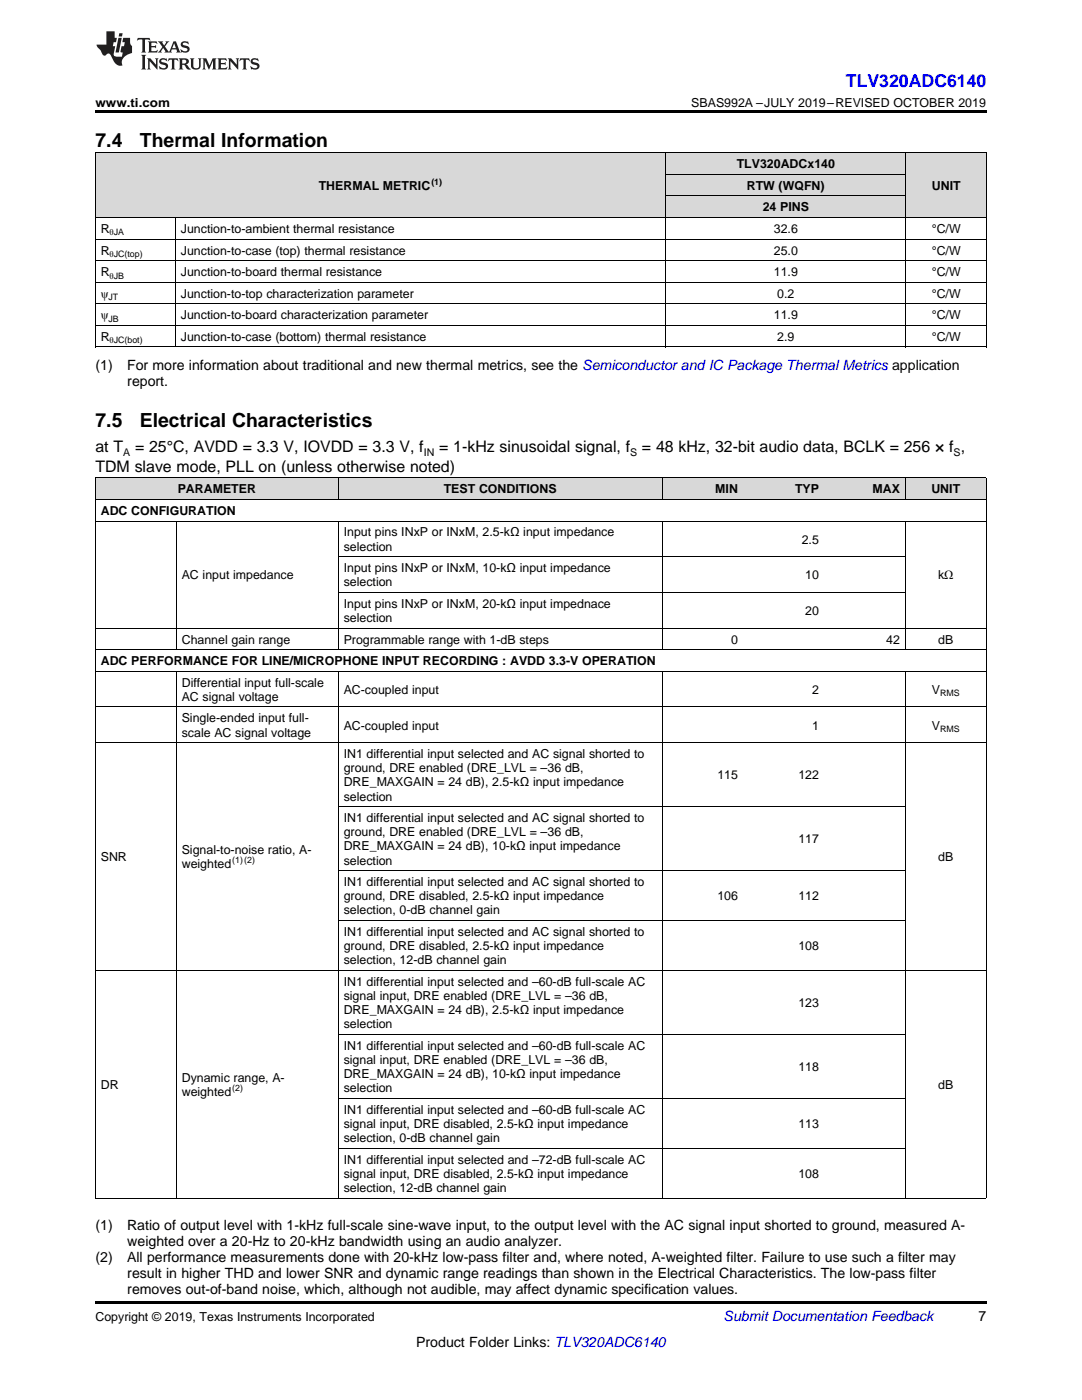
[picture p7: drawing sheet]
<svg xmlns="http://www.w3.org/2000/svg" width="216mm" height="279mm" viewBox="0 0 216 279" stroke-linecap="round" stroke-linejoin="round" font-family="sans-serif">
<defs><g id="words">
<g font-size="3.9">
<text x="19" y="29.3">7.4</text>
<text x="27.9" y="29.3">Thermal Information</text>
<text x="19" y="85.1">7.5</text>
<text x="27.9" y="85.1">Electrical Characteristics</text>
</g>
<text font-size="3.5" fill="#00f" x="168.8" y="17.3">TLV320ADC6140</text>
<g font-size="3.2">
<text x="19" y="90.3">at T</text>
<text x="19" y="94.2">TDM slave mode, PLL on (unless otherwise noted)</text>
<text x="27" y="90.3">= 25°C, AVDD = 3.3 V, IOVDD = 3.3 V, f</text>
<text x="87.6" y="90.3">= 1-kHz sinusoidal signal, f</text>
<text x="128.1" y="90.3">= 48 kHz, 32-bit audio data, BCLK = 256 × f ,</text>
</g>
<g font-size="2.8">
<text x="19" y="73.9">(1)</text>
<text x="25.4" y="73.9">For more information about traditional and new thermal metrics, see the Semiconductor and IC Package Thermal Metrics application</text>
<text x="25.4" y="77">report.</text>
<text x="19" y="245.5">(1)</text>
<text x="25.4" y="245.5">Ratio of output level with 1-kHz full-scale sine-wave input, to the output level with the AC signal input shorted to ground, measured A-</text>
<text x="19" y="251.9">(2)</text>
<text x="25.4" y="251.9">All performance measurements done with 20-kHz low-pass filter and, where noted, A-weighted filter. Failure to use such a filter may</text>
<text x="25.4" y="248.7">weighted over a 20-Hz to 20-kHz bandwidth using an audio analyzer.</text>
<text x="25.4" y="255.1">result in higher THD and lower SNR and dynamic range readings than shown in the Electrical Characteristics. The low-pass filter</text>
<text x="25.4" y="258.2">removes out-of-band noise, which, although not audible, may affect dynamic specification values.</text>
<text x="195.3" y="263.6">7</text>
<text x="83" y="268.9">Product Folder Links: TLV320ADC6140</text>
</g>
<text font-size="2.8" fill="#0000c8" x="144.4" y="263.6">Submit Documentation Feedback</text>
<g font-size="2.5">
<text x="19" y="21.4">www.ti.com</text>
<text x="137.9" y="21.4">SBAS992A –JULY 2019–REVISED OCTOBER 2019</text>
<text x="147" y="33.6">TLV320ADCx140</text>
<text x="63.6" y="37.9">THERMAL METRIC</text>
<text x="149" y="37.9">RTW (WQFN)</text>
<text x="185.9" y="37.9">UNIT</text>
<text x="20.1" y="46.5">R</text>
<text x="36.1" y="46.5">Junction-to-ambient thermal resistance</text>
<text x="152.2" y="42.2">24 PINS</text>
<text x="154.4" y="46.5">32.6</text>
<text x="185.9" y="46.5">°C/W</text>
<text x="20.1" y="50.8">R</text>
<text x="36.1" y="50.8">Junction-to-case (top) thermal resistance</text>
<text x="154.4" y="50.8">25.0</text>
<text x="185.9" y="50.8">°C/W</text>
<text x="20.1" y="55.1">R</text>
<text x="20.1" y="59.4">ψ</text>
<text x="36.1" y="55.1">Junction-to-board thermal resistance</text>
<text x="36.1" y="59.4">Junction-to-top characterization parameter</text>
<text x="154.4" y="55.1">11.9</text>
<text x="155.1" y="59.4">0.2</text>
<text x="185.9" y="55.1">°C/W</text>
<text x="185.9" y="59.4">°C/W</text>
<text x="20.1" y="63.7">ψ</text>
<text x="36.1" y="63.7">Junction-to-board characterization parameter</text>
<text x="154.4" y="63.7">11.9</text>
<text x="185.9" y="63.7">°C/W</text>
<text x="20.1" y="68">R</text>
<text x="36.1" y="68">Junction-to-case (bottom) thermal resistance</text>
<text x="155.1" y="68">2.9</text>
<text x="185.9" y="68">°C/W</text>
<text x="35.5" y="98.5">PARAMETER</text>
<text x="88.5" y="98.5">TEST CONDITIONS</text>
<text x="142.7" y="98.5">MIN</text>
<text x="158.6" y="98.5">TYP</text>
<text x="174.1" y="98.5">MAX</text>
<text x="185.8" y="98.5">UNIT</text>
<text x="20.1" y="102.8">ADC CONFIGURATION</text>
<text x="68.6" y="107.1">Input pins INxP or INxM, 2.5-kΩ input impedance</text>
<text x="68.6" y="109.9">selection</text>
<text x="160" y="108.5">2.5</text>
<text x="36.3" y="115.6">AC input impedance</text>
<text x="68.6" y="114.2">Input pins INxP or INxM, 10-kΩ input impedance</text>
<text x="68.6" y="117">selection</text>
<text x="160.7" y="115.6">10</text>
<text x="187.2" y="115.6">kΩ</text>
<text x="68.6" y="121.3">Input pins INxP or INxM, 20-kΩ input impednace</text>
<text x="68.6" y="124.1">selection</text>
<text x="160.7" y="122.7">20</text>
<text x="36.3" y="128.4">Channel gain range</text>
<text x="68.6" y="128.4">Programmable range with 1-dB steps</text>
<text x="145.9" y="128.4">0</text>
<text x="176.8" y="128.4">42</text>
<text x="187.2" y="128.4">dB</text>
<text x="20.1" y="132.8">ADC PERFORMANCE FOR LINE/MICROPHONE INPUT RECORDING : AVDD 3.3-V OPERATION</text>
<text x="36.3" y="137.1">Differential input full-scale</text>
<text x="36.3" y="139.9">AC signal voltage</text>
<text x="68.6" y="138.5">AC-coupled input</text>
<text x="162.1" y="138.5">2</text>
<text x="185.9" y="138.5">V</text>
<text x="36.3" y="144.2">Single-ended input full-</text>
<text x="36.3" y="147">scale AC signal voltage</text>
<text x="68.6" y="145.6">AC-coupled input</text>
<text x="162.1" y="145.6">1</text>
<text x="185.9" y="145.6">V</text>
<text x="68.6" y="151.3">IN1 differential input selected and AC signal shorted to</text>
<text x="68.6" y="154.1">ground, DRE enabled (DRE_LVL = –36 dB,</text>
<text x="143.2" y="155.5">115</text>
<text x="159.3" y="155.5">122</text>
<text x="68.6" y="157">DRE_MAXGAIN = 24 dB), 2.5-kΩ input impedance</text>
<text x="68.6" y="159.8">selection</text>
<text x="68.6" y="164.1">IN1 differential input selected and AC signal shorted to</text>
<text x="68.6" y="166.9">ground, DRE enabled (DRE_LVL = –36 dB,</text>
<text x="20.1" y="171.9">SNR</text>
<text x="36.3" y="170.5">Signal-to-noise ratio, A-</text>
<text x="36.3" y="173.3">weighted</text>
<text x="68.6" y="169.7">DRE_MAXGAIN = 24 dB), 10-kΩ input impedance</text>
<text x="68.6" y="172.5">selection</text>
<text x="159.3" y="168.3">117</text>
<text x="187.2" y="171.9">dB</text>
<text x="68.6" y="176.8">IN1 differential input selected and AC signal shorted to</text>
<text x="68.6" y="179.7">ground, DRE disabled, 2.5-kΩ input impedance</text>
<text x="143.2" y="179.7">106</text>
<text x="159.3" y="179.7">112</text>
<text x="68.6" y="182.5">selection, 0-dB channel gain</text>
<text x="68.6" y="186.8">IN1 differential input selected and AC signal shorted to</text>
<text x="68.6" y="189.6">ground, DRE disabled, 2.5-kΩ input impedance</text>
<text x="159.3" y="189.6">108</text>
<text x="68.6" y="192.4">selection, 12-dB channel gain</text>
<text x="68.6" y="196.7">IN1 differential input selected and –60-dB full-scale AC</text>
<text x="68.6" y="199.6">signal input, DRE enabled (DRE_LVL = –36 dB,</text>
<text x="68.6" y="202.4">DRE_MAXGAIN = 24 dB), 2.5-kΩ input impedance</text>
<text x="159.3" y="201">123</text>
<text x="68.6" y="205.2">selection</text>
<text x="68.6" y="209.5">IN1 differential input selected and –60-dB full-scale AC</text>
<text x="36.3" y="215.9">Dynamic range, A-</text>
<text x="68.6" y="212.3">signal input, DRE enabled (DRE_LVL = –36 dB,</text>
<text x="68.6" y="215.2">DRE_MAXGAIN = 24 dB), 10-kΩ input impedance</text>
<text x="159.3" y="213.7">118</text>
<text x="20.1" y="217.3">DR</text>
<text x="36.3" y="218.7">weighted</text>
<text x="68.6" y="218">selection</text>
<text x="187.2" y="217.3">dB</text>
<text x="68.6" y="222.3">IN1 differential input selected and –60-dB full-scale AC</text>
<text x="68.6" y="225.1">signal input, DRE disabled, 2.5-kΩ input impedance</text>
<text x="68.6" y="227.9">selection, 0-dB channel gain</text>
<text x="159.3" y="225.1">113</text>
<text x="68.6" y="232.2">IN1 differential input selected and –72-dB full-scale AC</text>
<text x="68.6" y="235.1">signal input, DRE disabled, 2.5-kΩ input impedance</text>
<text x="68.6" y="237.9">selection, 12-dB channel gain</text>
<text x="159.3" y="235.1">108</text>
<text x="19" y="263.6">Copyright © 2019, Texas Instruments Incorporated</text>
</g>
<g font-size="2.1">
<text x="24.6" y="90.9">A</text>
<text x="84.6" y="90.9">IN</text>
<text x="125.7" y="90.9">S</text>
<text x="190.3" y="90.9">S</text>
</g>
<g font-size="1.8">
<text x="86.1" y="36.9">(1)</text>
<text x="21.9" y="47">θJA</text>
<text x="21.9" y="51.3">θJC(top)</text>
<text x="21.6" y="59.9">JT</text>
<text x="21.9" y="55.6">θJB</text>
<text x="21.6" y="64.2">JB</text>
<text x="21.9" y="68.5">θJC(bot)</text>
<text x="187.6" y="139">RMS</text>
<text x="187.6" y="146.1">RMS</text>
<text x="46.4" y="172.3">(1)(2)</text>
<text x="46.4" y="217.7">(2)</text>
</g>
</g></defs>
<g fill="#d8d8d8">
<path d="M19 95.4h16.2v4.3h-16.2z"/>
<path d="M35.2 95.4h32.3v4.3h-32.3z"/>
<path d="M67.5 95.4h32.3v4.3h-32.3z"/>
<path d="M99.8 95.4h32.4v4.3h-32.4z"/>
<path d="M132.2 95.4h16.1v4.3h-16.1z"/>
<path d="M148.3 95.4h16.2v4.3h-16.2z"/>
<path d="M164.5 95.4h16.2v4.3h-16.2z"/>
<path d="M180.7 95.4h16.1v4.3h-16.1z"/>
<path d="M19 30.6h16v12.9h-16z"/>
<path d="M35 30.6h97.8v12.9h-97.8z"/>
<path d="M180.8 30.6h16v12.9h-16z"/>
<path d="M132.8 39.2h48v4.3h-48z"/>
<path d="M132.8 34.9h48v4.3h-48z"/>
<path d="M132.8 30.6h48v4.3h-48z"/>
</g>
<path d="M19 22h177.8v.5h-177.8zM19 69.3h.2zM132.7 69.3h.1zM180.7 69.3h.1zM196.7 69.3h.1zM19 259.7h177.8v.5h-177.8z" fill="#000"/>
<g fill="none" stroke="#000" stroke-width=".2">
<path d="M19 30.5h177.8M19.1 30.5v38.8M132.8 30.5v38.8M132.8 39.1h48M132.8 34.8h48M180.8 30.5v38.8M196.8 30.5v38.8M19 56.3h177.8M19 52h177.8M19 47.7h177.8M19 43.4h177.8M35 43.4v25.9"/>
<path d="M19 69.2h177.8M19 64.9h177.8M19 60.6h177.8M19 99.7h177.8M19 95.4h177.8M19.1 95.4v143.7M67.5 95.4v4.3M132.1 95.4v4.3M180.6 95.4v4.3M196.8 95.4v143.7M19 104h177.8M35.2 104v25.7"/>
<path d="M67.5 104v25.7M67.5 118.2h113.2M67.5 111.1h113.2M132.1 104v25.7M180.6 104v25.7M19 134h177.8M19 129.7h177.8M19 125.4h177.8M35.2 134v105.1M67.5 134v105.1M132.1 134v105.1M180.6 134v105.1"/>
<path d="M19 148.2h177.8M19 141.1h177.8M67.5 173.8h113.2M67.5 161h113.2M19 193.7h177.8M67.5 183.7h113.2M67.5 219.2h113.2M67.5 206.4h113.2M19 239.1h177.8M67.5 229.1h113.2"/>
</g>
<g fill="#231f20">
<path d="M27.5 7.6l-.1 .5 .4-.2h.6v.1v2.1l-.2 .4h1l-.3-.4v-2.1l.1-.1h.5l.5 .2-.2-.5zM29.5 8.3l.2 .3v1.5l-.2 .4h1.8l.2-.6a1.04 1.04 0 0 1-1.3 .2v-.7h.6l.3 .2v-.6l-.3 .2h-.6v-.6l.8-.1 .4 .3-.2-.5zM31.5 8.3l.9 1.1-.9 1.1h.8l-.2-.2 .5-.7 .4 .7-.2 .2h1.5l-.1-.2 .1-.4h.9l.1 .4-.2 .2h1l-.3-.3-.7-1.9h-.5l-.9 2-.8-1 .9-1h-.8l.1 .3-.3 .5-.4-.6 .2-.2zM34.7 8.6l.4 1h-.7zM36.3 8.4a.63 .63 0 0 0-.2 .7 .63 .63 0 0 0 .6 .4l.6 .2 .1 .2a.75 .75 0 0 1-.7 .4 .75 .75 0 0 1-.6-.5l.1 .7 .1-.1a1.11 1.11 0 0 0 1.5-.6 1.13 1.13 0 0 0-1.2-.8l-.1-.4a1.04 1.04 0 0 1 1.2 .2l-.2-.5-.1 .1-.5-.2zM28.2 10.9l.2 .4v2.2l-.2 .4h1l-.3-.4v-2.2l.3-.4zM29.3 11.6l.3 .4v1.5l-.3 .4h.8l-.2-.4v-1.3l1.5 1.7v-1.9l.2-.4h-.7l.2 .4v.9l-1.1-1.3zM32 11.8a.62 .62 0 0 0-.2 .7 .62 .62 0 0 0 .6 .4l.6 .1 .1 .3a.76 .76 0 0 1-.7 .3 .76 .76 0 0 1-.6-.4l.1 .7 .1-.1a1.11 1.11 0 0 0 1.5-.6 1.13 1.13 0 0 0-1.2-.8l-.1-.4a1.04 1.04 0 0 1 1.2 .2l-.2-.6-.1 .1-.5-.1zM33.7 11.6l-.2 .6a.61 .61 0 0 1 .8-.3v1.6l-.2 .4h.9l-.2-.4v-1.6a.63 .63 0 0 1 .8 .3l-.2-.6zM35.6 11.6l.3 .4v1.5l-.3 .4h1l-.2-.2v-.8l.5 .2a.76 .76 0 0 0 1.2 .7l-1-1a.58 .58 0 0 0 .6-.5 .58 .58 0 0 0-.5-.6zM36.4 11.9h.1a.45 .45 0 0 1 .5 .1 .45 .45 0 0 1 .1 .5l-.7 .2zM37.9 11.6l.2 .2a2.17 2.17 0 0 0 .3 1.9 .99 .99 0 0 0 1.6-.6v-1.1l.2-.4h-.7l.2 .2a1.92 1.92 0 0 1-.2 1.8 .6 .6 0 0 1-.9-.5v-1.1l.2-.4zM40.4 11.6l.2 .4v1.5l-.2 .4h.7l-.2-.4v-1.4l.8 1.8 .8-1.8v1.4l-.2 .4h.9l-.2-.4v-1.5l.2-.4h-.8l-.6 1.5-.6-1.5zM43.4 11.6l.2 .4v1.5l-.2 .4h1.8l.2-.6a1.04 1.04 0 0 1-1.3 .1v-.6h.5l.4 .2v-.6l-.4 .2h-.5v-.7h.8l.3 .3-.1-.6zM45.5 11.6l.2 .4v1.5l-.2 .4h.7l-.2-.4v-1.3l1.5 1.7v-1.9l.2-.4h-.7l.2 .4v.9l-1.1-1.3zM47.9 11.6l-.1 .6a.61 .61 0 0 1 .8-.3v1.6l-.3 .4h1l-.3-.4 .1-1.6a.63 .63 0 0 1 .7 .3l-.1-.6zM50.2 11.8a.62 .62 0 0 0-.2 .7 .62 .62 0 0 0 .6 .4l.6 .1 .2 .3a.76 .76 0 0 1-.8 .3 .76 .76 0 0 1-.6-.4l.1 .7 .2-.1a1.11 1.11 0 0 0 1.5-.6 1.13 1.13 0 0 0-1.3-.8l-.1-.4a1.04 1.04 0 0 1 1.2 .2l-.1-.6-.2 .1-.5-.1z"/>
<path d="M21.2 6.3v2.6h-1.9l.1 .4 .7 .9a.91 .91 0 0 0 1 .8 .56 .56 0 0 1 .5-.3 .56 .56 0 0 1 .5 .3l.4 .8a1.53 1.53 0 0 0 1.9 1.2 1.54 1.54 0 0 1 1-2.1l.9-.3v-1.4a1.52 1.52 0 0 1-.3-1.6h-1.4l-.2 .8h.5l-.2 .8h-.4l-.2 1v.2l.4 .1-.2 .8a1.93 1.93 0 0 1-1.6-.3l.3-1.8h-.5l.2-.8h.4l.2-.8h-.4v-1.3zM23.6 7.6l-.6 2.9h.7l.6-2.9zM23.8 6.6l-.1 .7h.6l.2-.7z"/>
</g>
<use href="#words"/>
</svg>
